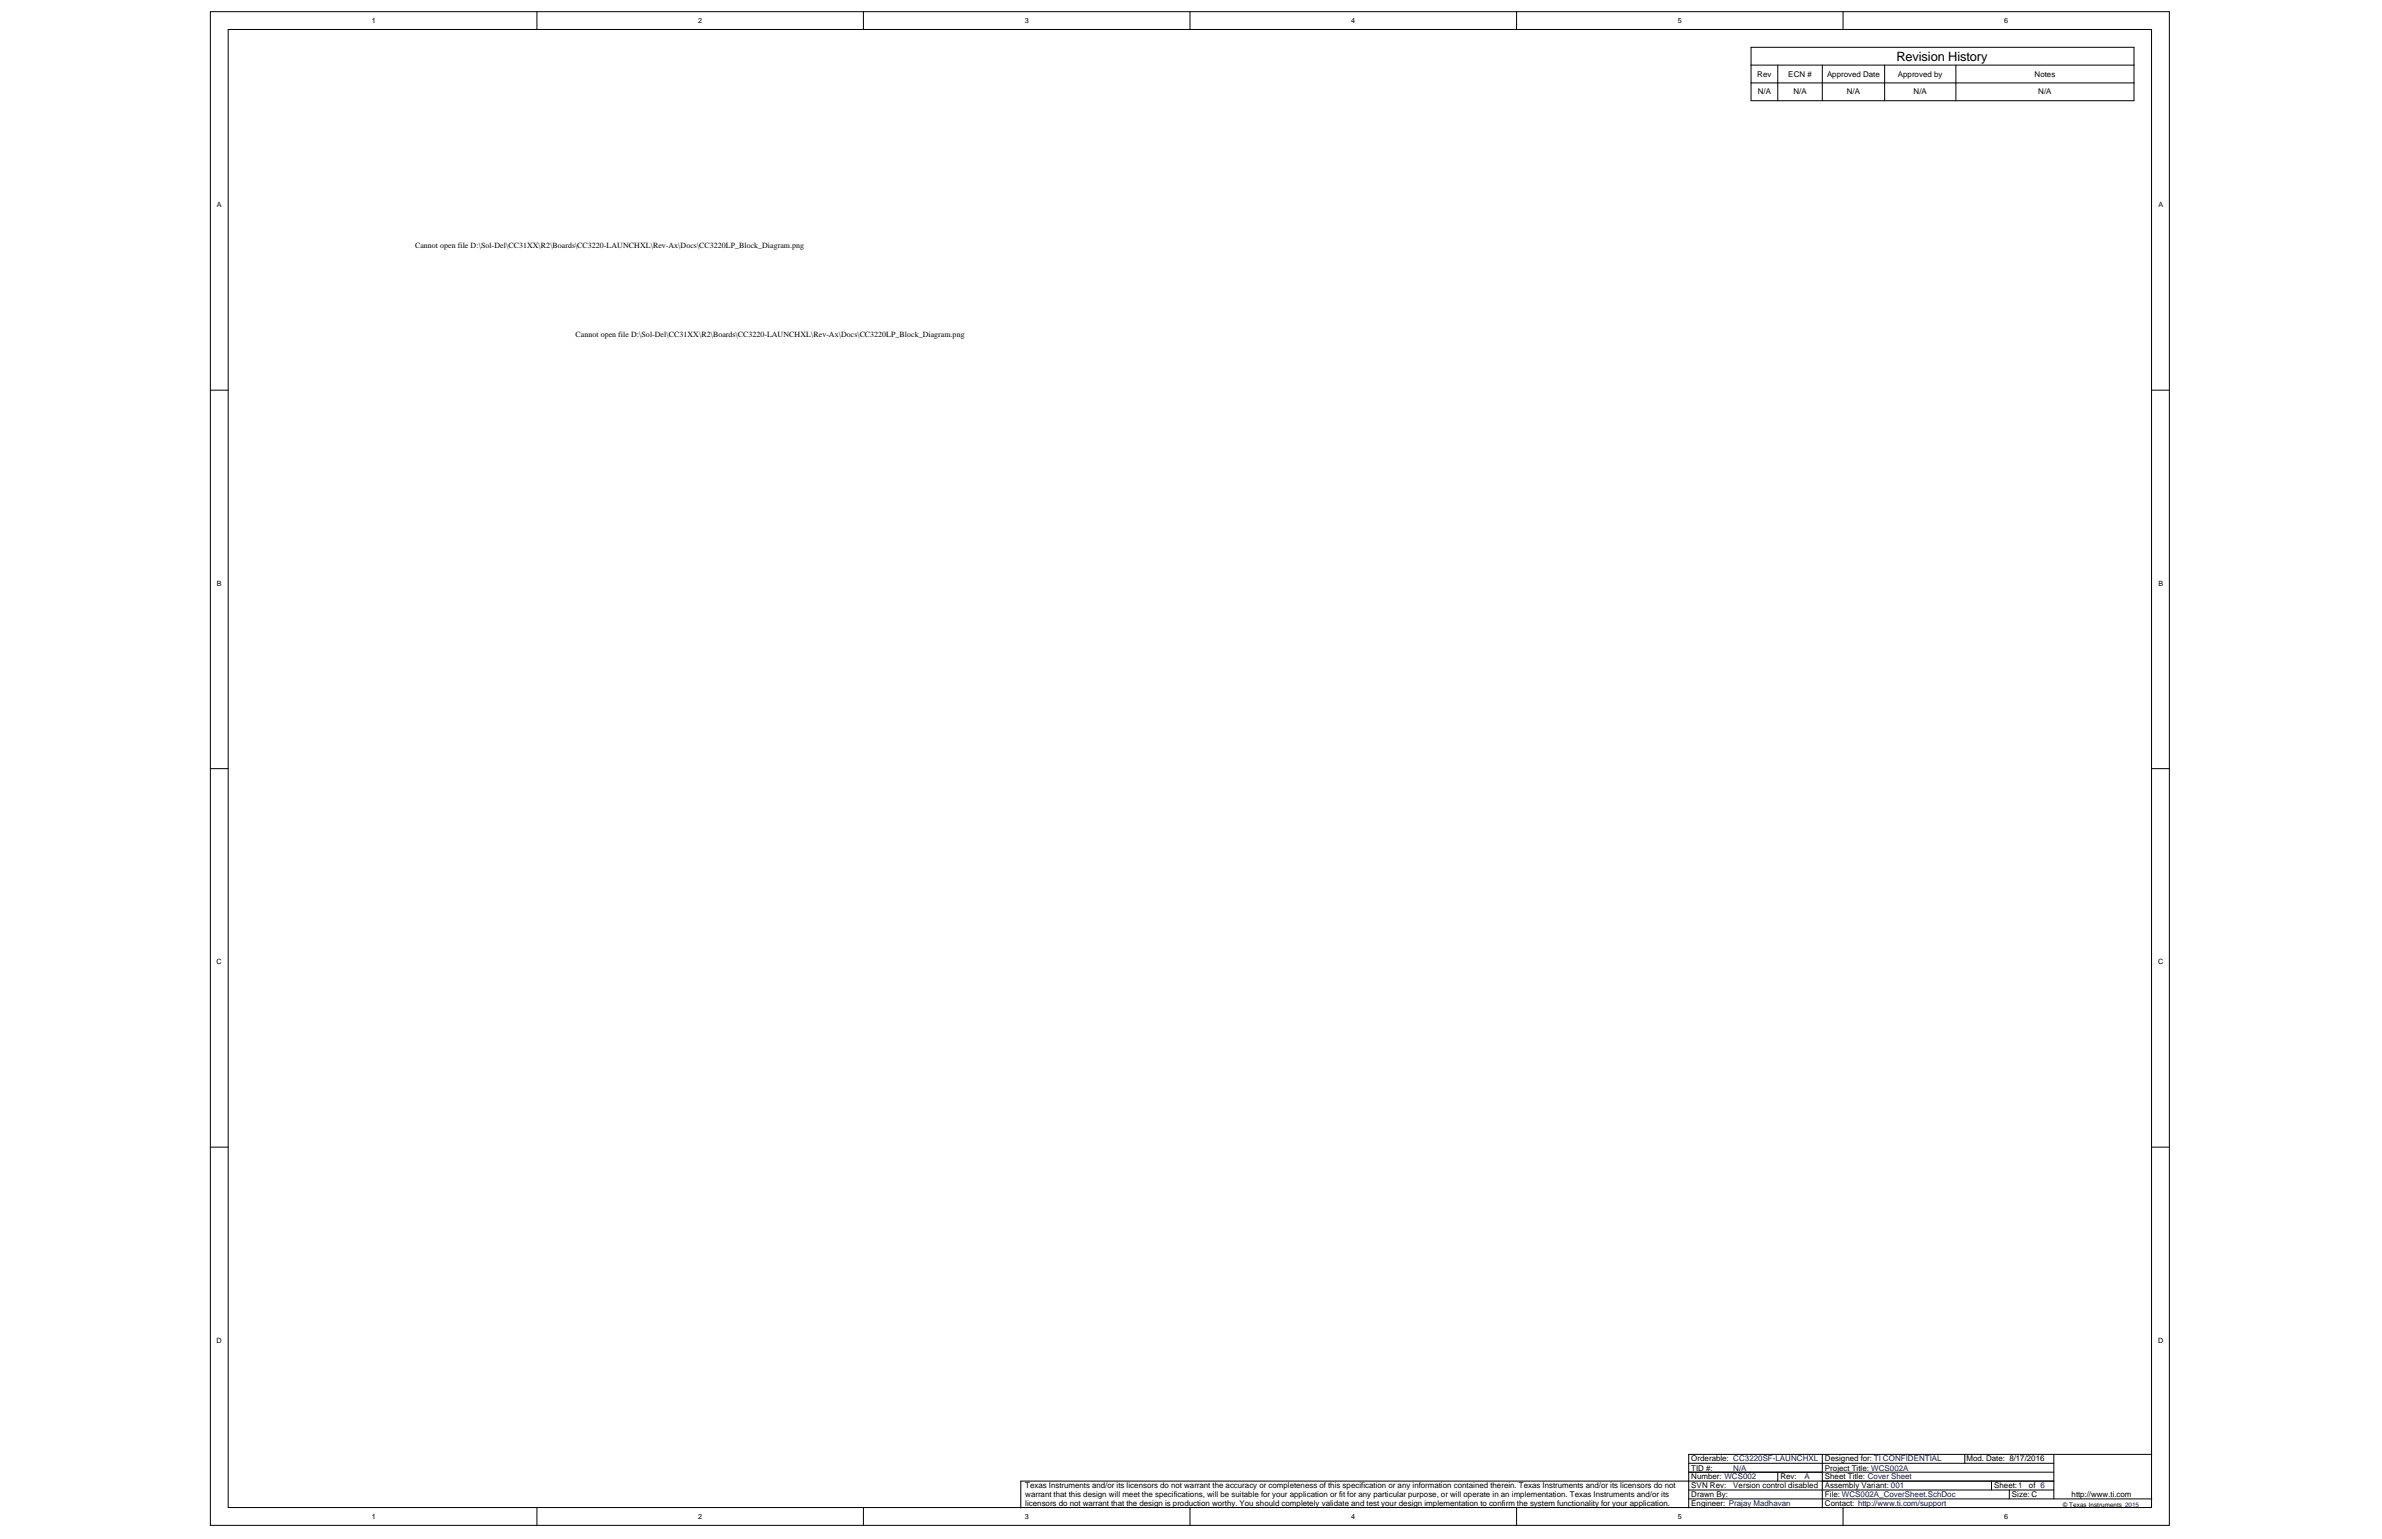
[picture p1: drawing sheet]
<svg xmlns="http://www.w3.org/2000/svg" width="432mm" height="279mm" viewBox="0 0 432 279" stroke-linecap="round" stroke-linejoin="round" font-family="sans-serif">
<defs><g id="words">
<text font-size="2.3" x="343.8" y="11">Revision History</text>
<g font-size="1.4">
<text x="318.6" y="13.9">Rev</text>
<text x="318.6" y="17.1">N/A</text>
<text x="324.2" y="13.9">ECN #</text>
<text x="325.1" y="17.1">N/A</text>
<text x="331.2" y="13.9">Approved Date</text>
<text x="334.8" y="17.1">N/A</text>
<text x="344" y="13.9">Approved by</text>
<text x="346.9" y="17.1">N/A</text>
<text x="368.8" y="13.9">Notes</text>
<text x="369.5" y="17.1">N/A</text>
<text x="75.3" y="45">Cannot open file D:\Sol-Del\CC31XX\R2\Boards\CC3220-LAUNCHXL\Rev-Ax\Docs\CC3220LP_Block_Diagram.png</text>
<text x="104.3" y="61.1">Cannot open file D:\Sol-Del\CC31XX\R2\Boards\CC3220-LAUNCHXL\Rev-Ax\Docs\CC3220LP_Block_Diagram.png</text>
<text x="185.8" y="269.9">Texas Instruments and/or its licensors do not warrant the accuracy or completeness of this specification or any information contained therein. Texas Instruments and/or its licensors do not</text>
<text x="306.6" y="269.9">SVN Rev:</text>
<text x="306.6" y="268.3">Number: WCS002</text>
<text x="306.6" y="266.6">TID #:</text>
<text x="306.6" y="265">Orderable: CC3220SF-LAUNCHXL</text>
<text x="314.2" y="269.9">Version control disabled</text>
<text x="322.7" y="268.3">Rev:</text>
<text x="330.8" y="268.3">Sheet Title: Cover Sheet</text>
<text x="330.8" y="266.6">Project Title: WCS002A</text>
<text x="330.8" y="265">Designed for: TI CONFIDENTIAL</text>
<text x="330.8" y="269.9">Assembly Variant: 001</text>
<text x="356.5" y="265">Mod. Date: 8/17/2016</text>
<text x="361.5" y="269.9">Sheet:1</text>
<text x="367.8" y="269.9">of 6</text>
<text x="185.8" y="271.5">warrant that this design will meet the specifications, will be suitable for your application or fit for any particular purpose, or will operate in an implementation. Texas Instruments and/or its</text>
<text x="185.8" y="273.1">licensors do not warrant that the design is production worthy. You should completely validate and test your design implementation to confirm the system functionality for your application.</text>
<text x="306.6" y="271.5">Drawn By:</text>
<text x="306.6" y="273.1">Engineer: Prajay Madhavan</text>
<text x="330.8" y="271.5">File: WCS002A_CoverSheet.SchDoc</text>
<text x="330.8" y="273.1">Contact: http://www.ti.com/support</text>
<text x="364.7" y="271.5">Size: C</text>
<text x="375.5" y="271.5">http://www.ti.com</text>
</g>
<g font-size="1.4" fill="#000080">
<text x="314.2" y="266.6">N/A</text>
<text x="327.1" y="268.3">A</text>
</g>
<g font-size="1.3">
<text x="67.4" y="4.2">1</text>
<text x="126.6" y="4.2">2</text>
<text x="185.8" y="4.2">3</text>
<text x="245" y="4.2">4</text>
<text x="304.1" y="4.2">5</text>
<text x="363.3" y="4.2">6</text>
<text x="39.3" y="37.6">A</text>
<text x="391.3" y="37.6">A</text>
<text x="39.3" y="106.2">B</text>
<text x="391.3" y="106.2">B</text>
<text x="39.3" y="174.8">C</text>
<text x="391.2" y="174.8">C</text>
<text x="39.3" y="243.5">D</text>
<text x="391.2" y="243.5">D</text>
<text x="67.4" y="275.4">1</text>
<text x="126.6" y="275.4">2</text>
<text x="185.8" y="275.4">3</text>
<text x="245" y="275.4">4</text>
<text x="304.1" y="275.4">5</text>
<text x="363.3" y="275.4">6</text>
</g>
<text font-size="1.1" x="373.9" y="273.2">© Texas Instruments 2015</text>
</g></defs>
<g fill="#fff" stroke="#000" stroke-width=".18">
<path d="M38.1 2.1h355.2v274.5h-355.2z"/>
<path d="M41.4 5.3h348.6v268h-348.6z"/>
</g>
<g fill="none" stroke="#000" stroke-width=".18">
<path d="M97.3 2.1v3.2M156.5 2.1v3.2M215.7 2.1v3.2M274.9 2.1v3.2M317.4 11.8h69.4M317.4 15h69.4M317.4 8.6h69.4v9.7h-69.4zM322.3 11.8v6.5M330.3 11.8v6.5M334.1 2.1v3.2M341.6 11.8v6.5M354.6 11.8v6.5"/>
<path d="M38.1 70.7h3.3M390.1 70.7h3.2M38.1 139.4h3.3M390.1 139.4h3.2M38.1 208h3.3M390.1 208h3.2M97.3 273.4v3.2M156.5 273.4v3.2M215.7 273.4v3.2M274.9 273.4v3.2M306.1 271.8h84M306.1 270.2h66.2"/>
<path d="M306.1 266.9h66.2M306.1 265.3h66.2M322.3 266.9v1.6M330.3 263.7h-24.2v9.7M334.1 273.4v3.2M356.2 263.7v1.6M361 268.5v1.7M364.2 270.2v1.6M372.3 268.5h-187.3v4.9M372.3 263.7v8.1M390.1 263.7h-59.8v9.7"/>
</g>
<use href="#words"/>
</svg>
